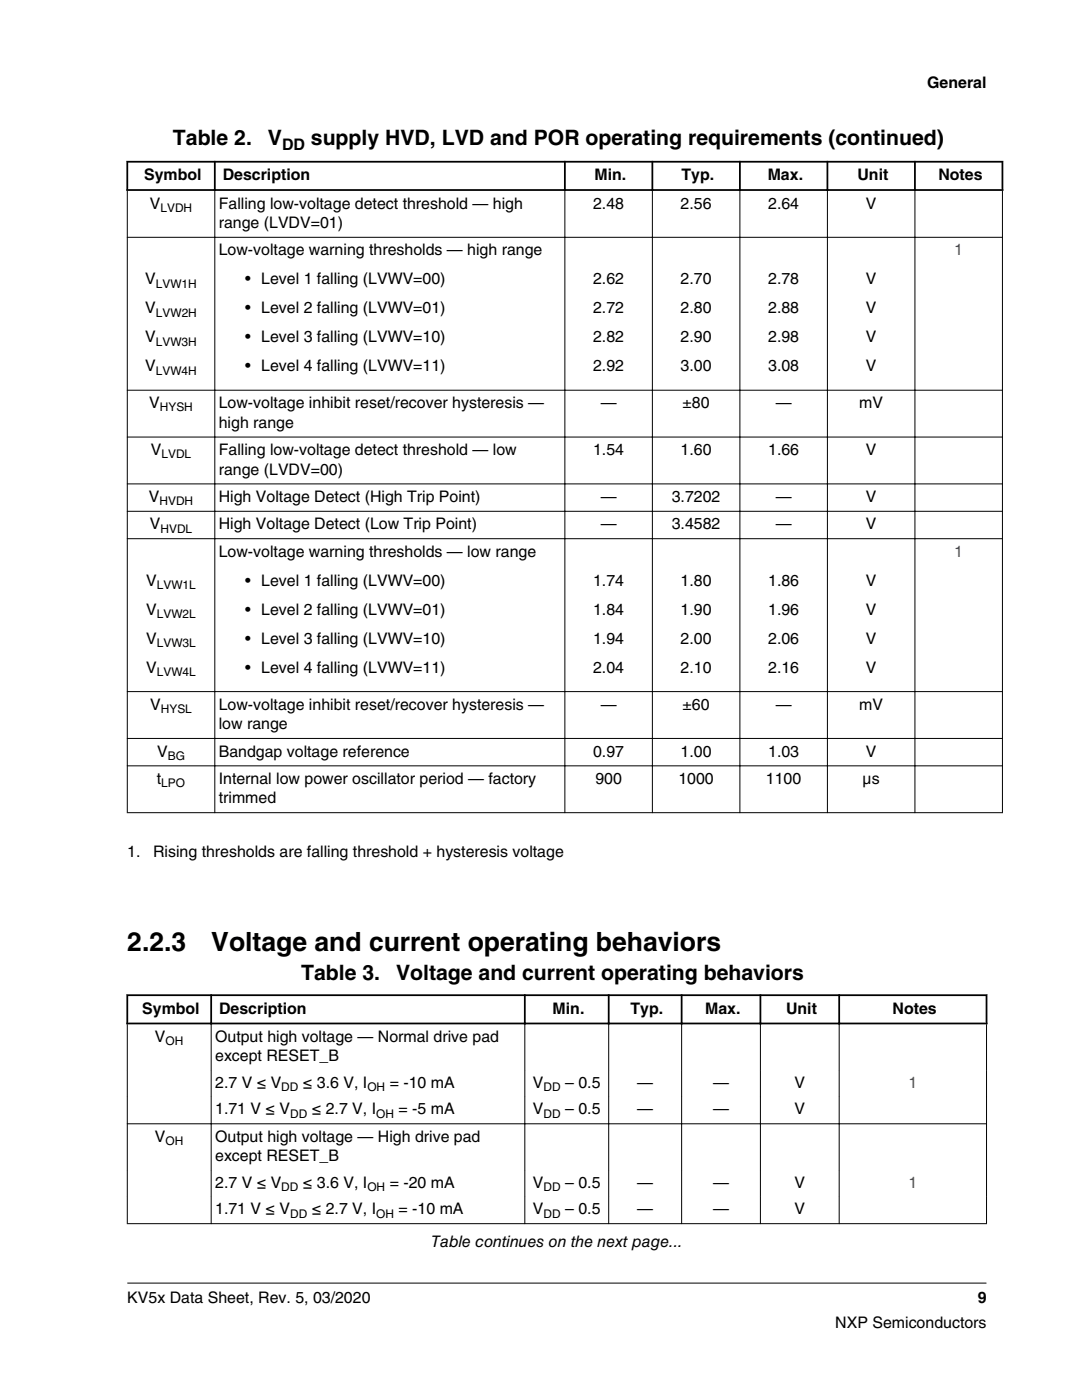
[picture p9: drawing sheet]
<svg xmlns="http://www.w3.org/2000/svg" width="216mm" height="279mm" viewBox="0 0 216 279" stroke-linecap="round" stroke-linejoin="round" font-family="sans-serif">
<defs><g id="words">
<g font-size="5.3">
<text x="25.4" y="189.8">2.2.3</text>
<text x="42.2" y="189.8">Voltage and current operating behaviors</text>
</g>
<g font-size="4.2">
<text x="34.5" y="29">Table 2.</text>
<text x="53.4" y="29">V</text>
<text x="62" y="29">supply HVD, LVD and POR operating requirements (continued)</text>
<text x="60.1" y="195.5">Table 3.</text>
<text x="79" y="195.5">Voltage and current operating behaviors</text>
</g>
<g font-size="3.2">
<text x="185" y="17.5">General</text>
<text x="56.3" y="29.9">DD</text>
<text x="28.7" y="36">Symbol</text>
<text x="44.4" y="36">Description</text>
<text x="118.6" y="36">Min.</text>
<text x="136" y="36">Typ.</text>
<text x="153.2" y="36">Max.</text>
<text x="171.1" y="36">Unit</text>
<text x="187.2" y="36">Notes</text>
<text x="29.9" y="41.6">V</text>
<text x="43.7" y="41.6">Falling low-voltage detect threshold — high</text>
<text x="118.4" y="41.6">2.48</text>
<text x="135.8" y="41.6">2.56</text>
<text x="153.3" y="41.6">2.64</text>
<text x="172.8" y="41.6">V</text>
<text x="43.7" y="45.5">range (LVDV=01)</text>
<text x="43.7" y="51">Low-voltage warning thresholds — high range</text>
<text x="29" y="56.8">V</text>
<text x="48.9" y="56.8">• Level 1 falling (LVWV=00)</text>
<text x="118.4" y="56.8">2.62</text>
<text x="135.8" y="56.8">2.70</text>
<text x="153.3" y="56.8">2.78</text>
<text x="172.8" y="56.8">V</text>
<text x="29" y="62.5">V</text>
<text x="48.9" y="62.5">• Level 2 falling (LVWV=01)</text>
<text x="118.4" y="62.5">2.72</text>
<text x="135.8" y="62.5">2.80</text>
<text x="153.3" y="62.5">2.88</text>
<text x="172.8" y="62.5">V</text>
<text x="29" y="68.3">V</text>
<text x="48.9" y="68.3">• Level 3 falling (LVWV=10)</text>
<text x="118.4" y="68.3">2.82</text>
<text x="135.8" y="68.3">2.90</text>
<text x="153.3" y="68.3">2.98</text>
<text x="172.8" y="68.3">V</text>
<text x="29" y="74.1">V</text>
<text x="48.9" y="74.1">• Level 4 falling (LVWV=11)</text>
<text x="118.4" y="74.1">2.92</text>
<text x="135.8" y="74.1">3.00</text>
<text x="153.3" y="74.1">3.08</text>
<text x="172.8" y="74.1">V</text>
<text x="29.8" y="81.5">V</text>
<text x="43.7" y="81.5">Low-voltage inhibit reset/recover hysteresis —</text>
<text x="119.9" y="81.5">—</text>
<text x="136.2" y="81.5">±80</text>
<text x="154.8" y="81.5">—</text>
<text x="171.4" y="81.5">mV</text>
<text x="43.7" y="85.4">high range</text>
<text x="30.1" y="90.8">V</text>
<text x="43.7" y="90.8">Falling low-voltage detect threshold — low</text>
<text x="43.7" y="94.7">range (LVDV=00)</text>
<text x="118.4" y="90.8">1.54</text>
<text x="135.8" y="90.8">1.60</text>
<text x="153.3" y="90.8">1.66</text>
<text x="172.8" y="90.8">V</text>
<text x="29.7" y="100.2">V</text>
<text x="43.7" y="100.2">High Voltage Detect (High Trip Point)</text>
<text x="119.9" y="100.2">—</text>
<text x="134.1" y="100.2">3.7202</text>
<text x="154.8" y="100.2">—</text>
<text x="172.8" y="100.2">V</text>
<text x="29.9" y="105.6">V</text>
<text x="43.7" y="105.6">High Voltage Detect (Low Trip Point)</text>
<text x="119.9" y="105.6">—</text>
<text x="134.1" y="105.6">3.4582</text>
<text x="154.8" y="105.6">—</text>
<text x="172.8" y="105.6">V</text>
<text x="43.7" y="111.1">Low-voltage warning thresholds — low range</text>
<text x="29.2" y="116.9">V</text>
<text x="48.9" y="116.9">• Level 1 falling (LVWV=00)</text>
<text x="118.4" y="116.9">1.74</text>
<text x="135.8" y="116.9">1.80</text>
<text x="153.3" y="116.9">1.86</text>
<text x="172.8" y="116.9">V</text>
<text x="29.2" y="122.7">V</text>
<text x="48.9" y="122.7">• Level 2 falling (LVWV=01)</text>
<text x="118.4" y="122.7">1.84</text>
<text x="135.8" y="122.7">1.90</text>
<text x="153.3" y="122.7">1.96</text>
<text x="172.8" y="122.7">V</text>
<text x="29.2" y="128.5">V</text>
<text x="48.9" y="128.5">• Level 3 falling (LVWV=10)</text>
<text x="118.4" y="128.5">1.94</text>
<text x="135.8" y="128.5">2.00</text>
<text x="153.3" y="128.5">2.06</text>
<text x="172.8" y="128.5">V</text>
<text x="29.2" y="134.3">V</text>
<text x="48.9" y="134.3">• Level 4 falling (LVWV=11)</text>
<text x="118.4" y="134.3">2.04</text>
<text x="135.8" y="134.3">2.10</text>
<text x="153.3" y="134.3">2.16</text>
<text x="172.8" y="134.3">V</text>
<text x="30" y="141.6">V</text>
<text x="43.7" y="141.6">Low-voltage inhibit reset/recover hysteresis —</text>
<text x="119.9" y="141.6">—</text>
<text x="136.2" y="141.6">±60</text>
<text x="154.8" y="141.6">—</text>
<text x="171.4" y="141.6">mV</text>
<text x="43.7" y="145.5">low range</text>
<text x="31.4" y="151">V</text>
<text x="43.7" y="151">Bandgap voltage reference</text>
<text x="118.4" y="151">0.97</text>
<text x="135.8" y="151">1.00</text>
<text x="153.3" y="151">1.03</text>
<text x="172.8" y="151">V</text>
<text x="31.3" y="156.4">t</text>
<text x="43.7" y="156.4">Internal low power oscillator period — factory</text>
<text x="43.7" y="160.3">trimmed</text>
<text x="118.8" y="156.4">900</text>
<text x="135.4" y="156.4">1000</text>
<text x="152.8" y="156.4">1100</text>
<text x="172.1" y="156.4">μs</text>
<text x="25.4" y="171.1">1.</text>
<text x="30.5" y="171.1">Rising thresholds are falling threshold + hysteresis voltage</text>
<text x="28.4" y="202.3">Symbol</text>
<text x="43.7" y="202.3">Description</text>
<text x="110.3" y="202.3">Min.</text>
<text x="125.8" y="202.3">Typ.</text>
<text x="140.7" y="202.3">Max.</text>
<text x="156.9" y="202.3">Unit</text>
<text x="178.1" y="202.3">Notes</text>
<text x="30.9" y="208">V</text>
<text x="42.9" y="208">Output high voltage — Normal drive pad</text>
<text x="42.9" y="211.8">except RESET_B</text>
<text x="42.9" y="217.1">2.7 V ≤ V</text>
<text x="60.5" y="217.1">≤ 3.6 V, I</text>
<text x="77.8" y="217.1">= -10 mA</text>
<text x="106.3" y="217.1">V</text>
<text x="112.8" y="217.1">– 0.5</text>
<text x="127.1" y="217.1">—</text>
<text x="142.3" y="217.1">—</text>
<text x="158.5" y="217.1">V</text>
<text x="30.9" y="227.9">V</text>
<text x="42.9" y="222.4">1.71 V ≤ V</text>
<text x="42.9" y="227.9">Output high voltage — High drive pad</text>
<text x="62.2" y="222.4">≤ 2.7 V, I</text>
<text x="79.5" y="222.4">= -5 mA</text>
<text x="106.3" y="222.4">V</text>
<text x="112.8" y="222.4">– 0.5</text>
<text x="127.1" y="222.4">—</text>
<text x="142.3" y="222.4">—</text>
<text x="158.5" y="222.4">V</text>
<text x="42.9" y="231.8">except RESET_B</text>
<text x="42.9" y="237.1">2.7 V ≤ V</text>
<text x="60.5" y="237.1">≤ 3.6 V, I</text>
<text x="77.8" y="237.1">= -20 mA</text>
<text x="106.3" y="237.1">V</text>
<text x="112.8" y="237.1">– 0.5</text>
<text x="127.1" y="237.1">—</text>
<text x="142.3" y="237.1">—</text>
<text x="158.5" y="237.1">V</text>
<text x="42.9" y="242.3">1.71 V ≤ V</text>
<text x="62.2" y="242.3">≤ 2.7 V, I</text>
<text x="79.5" y="242.3">= -10 mA</text>
<text x="106.3" y="242.3">V</text>
<text x="112.8" y="242.3">– 0.5</text>
<text x="127.1" y="242.3">—</text>
<text x="142.3" y="242.3">—</text>
<text x="158.5" y="242.3">V</text>
<text x="86.1" y="248.9">Table continues on the next page...</text>
<text x="25.4" y="260">KV5x Data Sheet, Rev. 5, 03/2020</text>
<text x="195.1" y="260">9</text>
<text x="166.7" y="265">NXP Semiconductors</text>
</g>
<g font-size="3.2" fill="#00f">
<text x="190.4" y="51">1</text>
<text x="190.4" y="111.1">1</text>
<text x="181.3" y="217.1">1</text>
<text x="181.3" y="237.1">1</text>
</g>
<g font-size="2.4">
<text x="32" y="42.3">LVDH</text>
<text x="31.1" y="57.4">LVW1H</text>
<text x="31.1" y="63.2">LVW2H</text>
<text x="31.1" y="69">LVW3H</text>
<text x="31.1" y="74.7">LVW4H</text>
<text x="31.9" y="82.1">HYSH</text>
<text x="32.2" y="91.5">LVDL</text>
<text x="31.8" y="100.8">HVDH</text>
<text x="32" y="106.3">HVDL</text>
<text x="31.3" y="117.5">LVW1L</text>
<text x="31.3" y="123.3">LVW2L</text>
<text x="31.3" y="129.1">LVW3L</text>
<text x="31.3" y="134.9">LVW4L</text>
<text x="32.1" y="142.3">HYSL</text>
<text x="33.5" y="151.6">BG</text>
<text x="32.2" y="157.1">LPO</text>
<text x="33" y="208.6">OH</text>
<text x="56.1" y="217.8">DD</text>
<text x="73.3" y="217.8">OH</text>
<text x="108.5" y="217.8">DD</text>
<text x="57.9" y="223.1">DD</text>
<text x="75.1" y="223.1">OH</text>
<text x="108.5" y="223.1">DD</text>
<text x="33" y="228.5">OH</text>
<text x="56.1" y="237.7">DD</text>
<text x="73.3" y="237.7">OH</text>
<text x="108.5" y="237.7">DD</text>
<text x="57.9" y="243">DD</text>
<text x="75.1" y="243">OH</text>
<text x="108.5" y="243">DD</text>
</g>
</g></defs>
<path d="M25.2 32.3h175M25.2 37.9h175M25.4 32.1v6M42.9 32.1v6M112.7 32.1v6M130.2 32.1v6M147.6 32.1v6M165.1 32.1v6M182.6 32.1v6M200 32.1v6" fill="none" stroke="#000" stroke-width=".35"/>
<g fill="none" stroke="#000" stroke-width=".2">
<path d="M25.4 38.1v124.2M42.9 37.7v124.6M112.7 37.7v124.6M130.2 37.7v124.6M147.6 37.7v124.6M165.1 37.7v124.6M182.6 37.7v124.6M200 38.1v124.2M25.3 47.4h174.8M25.3 77.9h174.8M25.3 87.2h174.8M25.3 96.6h174.8"/>
<path d="M25.3 102h174.8M25.3 107.5h174.8M25.3 138h174.8M25.3 147.4h174.8M25.3 152.8h174.8M25.3 162.2h174.8"/>
</g>
<g fill="#fff">
<path d="M25.4 191.9h171.4v58h-171.4z" fill-rule="evenodd"/>
<path d="M25.6 198.8h16.4v5.3h-16.4z" fill-rule="evenodd"/>
<path d="M42.3 198.8h62.2v5.3h-62.2z" fill-rule="evenodd"/>
<path d="M104.9 198.8h16.4v5.3h-16.4z" fill-rule="evenodd"/>
<path d="M121.6 198.8h14.2v5.3h-14.2z" fill-rule="evenodd"/>
<path d="M136.2 198.8h15.4v5.3h-15.4z" fill-rule="evenodd"/>
<path d="M151.9 198.8h15.4v5.3h-15.4z" fill-rule="evenodd"/>
<path d="M167.6 198.8h29.1v5.3h-29.1z" fill-rule="evenodd"/>
<path d="M25.5 204.4h16.5v9.2h-16.5z" fill-rule="evenodd"/>
<path d="M42.2 204.4h62.4v9.2h-62.4z" fill-rule="evenodd"/>
<path d="M104.8 204.4h16.6v9.2h-16.6z" fill-rule="evenodd"/>
<path d="M121.5 204.4h14.4v9.2h-14.4z" fill-rule="evenodd"/>
<path d="M136.1 204.4h15.5v9.2h-15.5z" fill-rule="evenodd"/>
<path d="M151.8 204.4h15.6v9.2h-15.6z" fill-rule="evenodd"/>
<path d="M167.5 204.4h29.3v9.2h-29.3z" fill-rule="evenodd"/>
<path d="M25.5 213.6h16.5v5.3h-16.5z" fill-rule="evenodd"/>
<path d="M42.2 213.6h62.4v5.3h-62.4z" fill-rule="evenodd"/>
<path d="M104.8 213.6h16.6v5.3h-16.6z" fill-rule="evenodd"/>
<path d="M121.5 213.6h14.4v5.3h-14.4z" fill-rule="evenodd"/>
<path d="M136.1 213.6h15.5v5.3h-15.5z" fill-rule="evenodd"/>
<path d="M151.8 213.6h15.6v5.3h-15.6z" fill-rule="evenodd"/>
<path d="M167.5 213.6h29.3v5.3h-29.3z" fill-rule="evenodd"/>
<path d="M25.5 218.9h16.5v5.3h-16.5z" fill-rule="evenodd"/>
<path d="M42.2 218.9h62.4v5.3h-62.4z" fill-rule="evenodd"/>
<path d="M104.8 218.9h16.6v5.3h-16.6z" fill-rule="evenodd"/>
<path d="M121.5 218.9h14.4v5.3h-14.4z" fill-rule="evenodd"/>
<path d="M136.1 218.9h15.5v5.3h-15.5z" fill-rule="evenodd"/>
<path d="M151.8 218.9h15.6v5.3h-15.6z" fill-rule="evenodd"/>
<path d="M167.5 218.9h29.3v5.3h-29.3z" fill-rule="evenodd"/>
<path d="M25.5 224.4h16.5v9.1h-16.5z" fill-rule="evenodd"/>
<path d="M42.2 224.4h62.4v9.1h-62.4z" fill-rule="evenodd"/>
<path d="M104.8 224.4h16.6v9.1h-16.6z" fill-rule="evenodd"/>
<path d="M121.5 224.4h14.4v9.1h-14.4z" fill-rule="evenodd"/>
<path d="M136.1 224.4h15.5v9.1h-15.5z" fill-rule="evenodd"/>
<path d="M151.8 224.4h15.6v9.1h-15.6z" fill-rule="evenodd"/>
<path d="M167.5 224.4h29.3v9.1h-29.3z" fill-rule="evenodd"/>
<path d="M25.5 233.5h16.5v5.3h-16.5z" fill-rule="evenodd"/>
<path d="M42.2 233.5h62.4v5.3h-62.4z" fill-rule="evenodd"/>
<path d="M104.8 233.5h16.6v5.3h-16.6z" fill-rule="evenodd"/>
<path d="M121.5 233.5h14.4v5.3h-14.4z" fill-rule="evenodd"/>
<path d="M136.1 233.5h15.5v5.3h-15.5z" fill-rule="evenodd"/>
<path d="M151.8 233.5h15.6v5.3h-15.6z" fill-rule="evenodd"/>
<path d="M167.5 233.5h29.3v5.3h-29.3z" fill-rule="evenodd"/>
<path d="M25.5 238.8h16.5v5.3h-16.5z" fill-rule="evenodd"/>
<path d="M42.2 238.8h62.4v5.3h-62.4z" fill-rule="evenodd"/>
<path d="M104.8 238.8h16.6v5.3h-16.6z" fill-rule="evenodd"/>
<path d="M121.5 238.8h14.4v5.3h-14.4z" fill-rule="evenodd"/>
<path d="M136.1 238.8h15.5v5.3h-15.5z" fill-rule="evenodd"/>
<path d="M151.8 238.8h15.6v5.3h-15.6z" fill-rule="evenodd"/>
<path d="M167.5 238.8h29.3v5.3h-29.3z" fill-rule="evenodd"/>
</g>
<path d="M25.2 198.6h171.8M25.4 198.4v6M42.1 198.4v6M104.7 198.4v6M121.5 198.4v6M136 198.4v6M151.7 198.4v6M167.5 198.4v6M196.9 198.4v6M25.2 204.3h171.8" fill="none" stroke="#000" stroke-width=".35"/>
<path d="M25.4 204.4v39.9M42.1 204v40.3M104.7 204v40.3M121.5 204v40.3M136 204v40.3M151.7 204v40.3M167.5 204v40.3M196.9 204.4v39.9M25.3 224.3h171.6M25.3 244.2h171.6M25.4 256.1h171.4" fill="none" stroke="#000" stroke-width=".2"/>
<use href="#words"/>
</svg>
